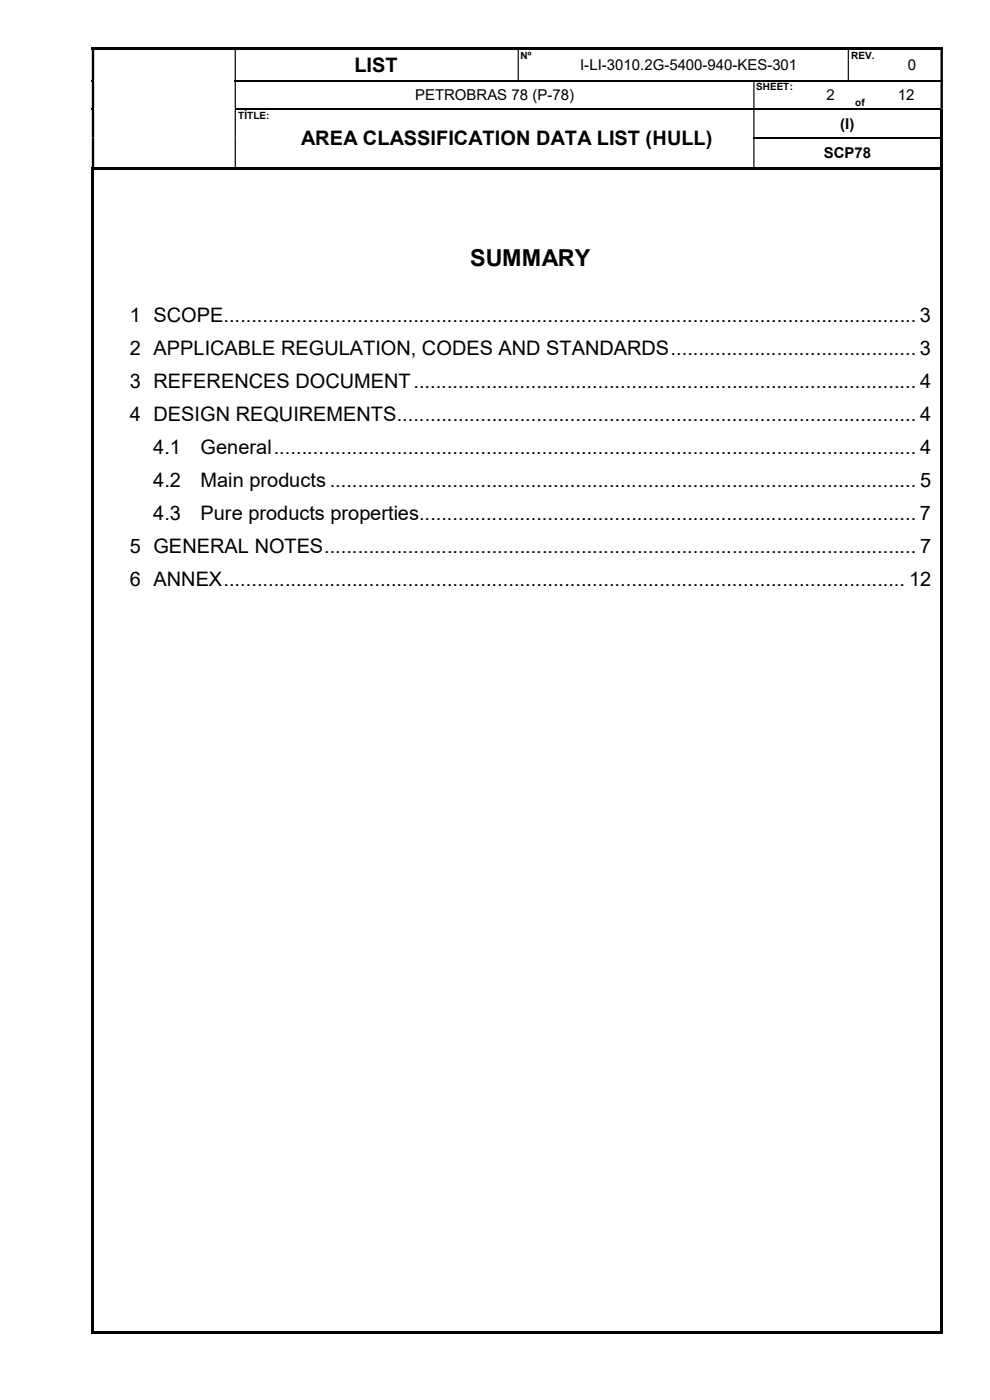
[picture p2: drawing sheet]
<svg xmlns="http://www.w3.org/2000/svg" width="210mm" height="297mm" viewBox="0 0 210 297" stroke-linecap="round" stroke-linejoin="round" font-family="sans-serif">
<defs><g id="words">
<text font-size="5" x="99.7" y="56.4">SUMMARY</text>
<g font-size="4.2">
<text x="75.2" y="15.2">LIST</text>
<text x="63.9" y="30.8">AREA CLASSIFICATION DATA LIST (HULL)</text>
<text x="27.5" y="68.4">1 SCOPE ............................................................................................................................ 3</text>
<text x="27.5" y="75.4">2 APPLICABLE REGULATION, CODES AND STANDARDS ............................................ 3</text>
<text x="27.5" y="82.4">3 REFERENCES DOCUMENT .......................................................................................... 4</text>
<text x="27.5" y="89.4">4 DESIGN REQUIREMENTS ............................................................................................. 4</text>
<text x="32.5" y="96.4">4.1</text>
<text x="42.5" y="96.4">General ................................................................................................................... 4</text>
<text x="32.5" y="103.3">4.2</text>
<text x="42.5" y="103.3">Main products ......................................................................................................... 5</text>
<text x="32.5" y="110.3">4.3</text>
<text x="42.5" y="110.3">Pure products properties......................................................................................... 7</text>
<text x="27.5" y="117.3">5 GENERAL NOTES .......................................................................................................... 7</text>
<text x="27.5" y="124.3">6 ANNEX .......................................................................................................................... 12</text>
</g>
<g font-size="3.2">
<text x="123.1" y="14.9">I-LI-3010.2G-5400-940-KES-301</text>
<text x="192.6" y="14.9">0</text>
<text x="88.1" y="21.3">PETROBRAS 78 (P-78)</text>
<text x="175.3" y="21.3">2</text>
<text x="190.5" y="21.3">12</text>
<text x="178.3" y="27.3">(I)</text>
<text x="174.8" y="33.5">SCP78</text>
</g>
<g font-size="2.1">
<text x="110.4" y="12.4">Nº</text>
<text x="180.6" y="12.4">REV.</text>
<text x="160.4" y="19.2">SHEET:</text>
<text x="181.4" y="22.4">of</text>
<text x="50.5" y="25.1">TÍTLE:</text>
</g>
</g></defs>
<g fill="#000">
<path d="M19.5 10h.5v.5h-.5z" fill-rule="evenodd"/>
<path d="M19.5 10.5h.5v6.5h-.5zM49.8 10.5h.2v6.5h-.2zM109.8 10.5h.3v6.5h-.3zM179.8 10.5h.3v6.5h-.3zM199.5 10.5h.5v6.5h-.5z" fill-rule="evenodd"/>
<path d="M19.5 17.3h.5v5.7h-.5zM49.8 17.3h.2v5.7h-.2zM159.8 17.3h.3v5.7h-.3zM199.5 17.3h.5v5.7h-.5z" fill-rule="evenodd"/>
<path d="M49.8 10h60v.5h-60z" fill-rule="evenodd"/>
<path d="M109.8 10h70v.5h-70z" fill-rule="evenodd"/>
<path d="M179.8 10h19.7v.5h-19.7z" fill-rule="evenodd"/>
<path d="M199.5 10h.5v.5h-.5z" fill-rule="evenodd"/>
<path d="M19.5 29.2h.5v.3h-.5zM49.8 29.2h.2v.3h-.2z" fill-rule="evenodd"/>
<path d="M19.5 36h.5v247h-.5z" fill-rule="evenodd"/>
<path d="M20 35.4h140.3v.5h-140.3z" fill-rule="evenodd"/>
<path d="M199.5 23h.5v.2h-.5zM19.5 23.2h.5v6h-.5zM49.8 23.2h.2v6h-.2zM159.8 23.2h.3v6h-.3z" fill-rule="evenodd"/>
<path d="M199.5 29.2h.5v.3h-.5zM19.5 29.5h.5v5.9h-.5zM49.8 29.5h.2v5.9h-.2zM159.8 29.5h.3v5.9h-.3z" fill-rule="evenodd"/>
<path d="M199.5 36h.5v247h-.5z" fill-rule="evenodd"/>
<path d="M19.5 282.5h180v.5h-180z" fill-rule="evenodd"/>
</g>
<path d="M19.5 17h.5v.3h-.5zM20 10h29.8v.5h-29.8zM49.8 10.5h.2zM109.8 10.5h.3zM179.8 10.5h.3zM19.5 23h.5v.2h-.5zM19.5 35.4h.5v.6h-.5zM160.3 35.4h39.2v.5h-39.2zM199.5 23.2h.5v6h-.5zM199.5 29.5h.5v5.9h-.5zM199.5 35.4h.5v.6h-.5zM199.5 282.5h.5v.5h-.5z" fill="#000"/>
<path d="M49.8 17.1h150.2M49.8 23.1h149.7M159.8 29.3h39.7" fill="none" stroke="#000" stroke-width=".25"/>
<use href="#words"/>
</svg>
